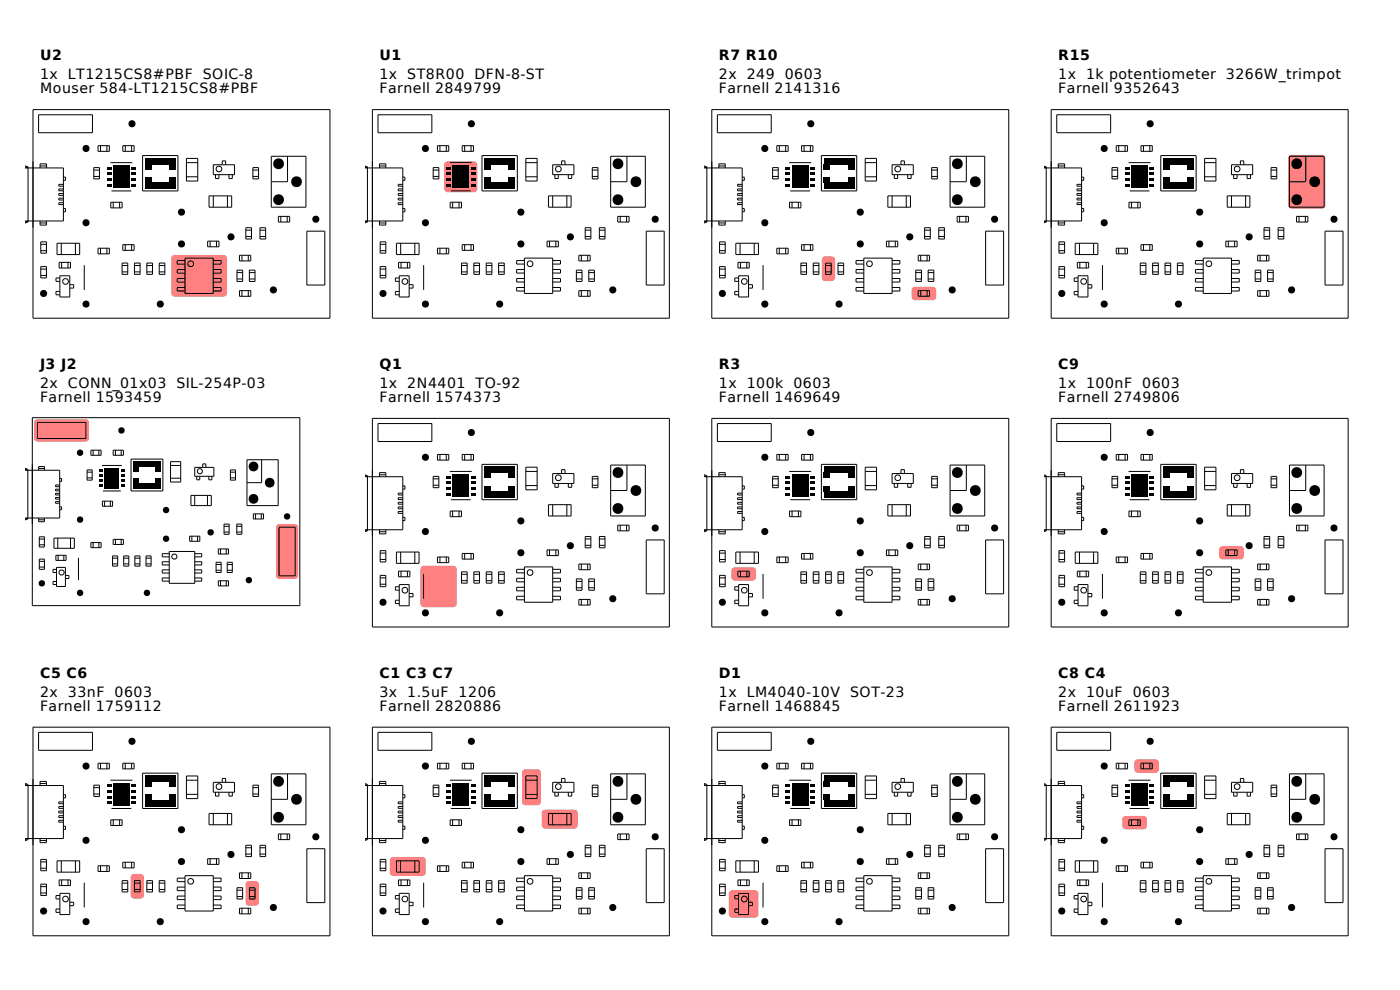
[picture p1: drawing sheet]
<svg xmlns="http://www.w3.org/2000/svg" width="297mm" height="210mm" viewBox="0 0 297 210" stroke-linecap="round" stroke-linejoin="round" font-family="sans-serif">
<defs><g id="words">
<g font-size="3">
<text x="8.5" y="12.8">U2</text>
<text x="8.5" y="16.8">1x</text>
<text x="14.4" y="16.8">LT1215CS8#PBF</text>
<text x="43" y="16.8">SOIC-8</text>
<text x="80.5" y="12.8">U1</text>
<text x="80.5" y="16.8">1x</text>
<text x="86.4" y="16.8">ST8R00</text>
<text x="100.6" y="16.8">DFN-8-ST</text>
<text x="152.5" y="12.8">R7 R10</text>
<text x="152.5" y="16.8">2x</text>
<text x="158.4" y="16.8">249</text>
<text x="166.5" y="16.8">0603</text>
<text x="224.5" y="12.8">R15</text>
<text x="224.5" y="16.8">1x</text>
<text x="230.4" y="16.8">1k potentiometer 3266W_trimpot</text>
<text x="8.5" y="19.8">Mouser 584-LT1215CS8#PBF</text>
<text x="80.5" y="19.8">Farnell 2849799</text>
<text x="152.5" y="19.8">Farnell 2141316</text>
<text x="224.5" y="19.8">Farnell 9352643</text>
<text x="8.5" y="78.3">J3 J2</text>
<text x="8.5" y="82.3">2x</text>
<text x="14.4" y="82.3">CONN_01x03</text>
<text x="37.4" y="82.3">SIL-254P-03</text>
<text x="80.5" y="78.3">Q1</text>
<text x="80.5" y="82.3">1x</text>
<text x="86.4" y="82.3">2N4401</text>
<text x="100.9" y="82.3">TO-92</text>
<text x="152.5" y="78.3">R3</text>
<text x="152.5" y="82.3">1x</text>
<text x="158.4" y="82.3">100k</text>
<text x="168.3" y="82.3">0603</text>
<text x="224.5" y="78.3">C9</text>
<text x="224.5" y="82.3">1x</text>
<text x="230.4" y="82.3">100nF</text>
<text x="242.3" y="82.3">0603</text>
<text x="8.5" y="85.3">Farnell 1593459</text>
<text x="80.5" y="85.3">Farnell 1574373</text>
<text x="152.5" y="85.3">Farnell 1469649</text>
<text x="224.5" y="85.3">Farnell 2749806</text>
<text x="8.5" y="143.8">C5 C6</text>
<text x="80.5" y="143.8">C1 C3 C7</text>
<text x="152.5" y="143.8">D1</text>
<text x="224.5" y="143.8">C8 C4</text>
<text x="8.5" y="147.8">2x</text>
<text x="14.4" y="147.8">33nF</text>
<text x="24.3" y="147.8">0603</text>
<text x="80.5" y="147.8">3x</text>
<text x="86.4" y="147.8">1.5uF</text>
<text x="97.3" y="147.8">1206</text>
<text x="152.5" y="147.8">1x</text>
<text x="158.4" y="147.8">LM4040-10V</text>
<text x="180.4" y="147.8">SOT-23</text>
<text x="224.5" y="147.8">2x</text>
<text x="230.4" y="147.8">10uF</text>
<text x="240.3" y="147.8">0603</text>
<text x="8.5" y="150.8">Farnell 1759112</text>
<text x="80.5" y="150.8">Farnell 2820886</text>
<text x="152.5" y="150.8">Farnell 1468845</text>
<text x="224.5" y="150.8">Farnell 2611923</text>
</g>
</g></defs>
<path d="M36.5 54.3l.6-.2h10.3a.75 .75 0 0 1 .8 .7v7.4a.75 .75 0 0 1-.8 .7h-10.3a.75 .75 0 0 1-.8-.7v-7.4z" fill="#ff8080"/>
<g fill="#000">
<path d="M22.7 35.4h.9v.6h-.9zM22.7 36.6h.9v.6h-.9zM22.7 37.8h.9v.6h-.9zM22.7 39h.9v.6h-.9zM24 35.1h3.5v4.8h-3.5zM27.9 39h.9v.6h-.9zM27.9 37.8h.9v.6h-.9zM27.9 36.6h.9v.6h-.9zM27.9 35.4h.9v.6h-.9zM30.8 33.5h6.4v1.3h-6.4zM30.8 38.7h6.4v1.3h-6.4zM30.8 34.8h1.3v1.1h-1.3z"/>
<path d="M30.8 37.6h1.3v1.1h-1.3zM36 34.8h1.2v1.1h-1.2zM36 37.6h1.2v1.1h-1.2z"/>
<circle cx="18.3" cy="31.5" r=".76"/>
<circle cx="28" cy="26.3" r=".76"/>
<circle cx="59.1" cy="34.7" r="1.15"/>
<circle cx="62.9" cy="38.5" r="1.15"/>
<circle cx="18.3" cy="47.2" r=".76"/>
<circle cx="38.5" cy="51.8" r=".76"/>
<circle cx="38.5" cy="45" r=".76"/>
<circle cx="49" cy="50.3" r=".76"/>
<circle cx="59.1" cy="42.4" r="1.15"/>
<circle cx="67" cy="46.5" r=".76"/>
<circle cx="9.2" cy="62.3" r=".76"/>
<circle cx="18.2" cy="64.5" r=".76"/>
<circle cx="34" cy="64.5" r=".76"/>
<circle cx="58" cy="61.5" r=".76"/>
</g>
<g fill="none" stroke="#000" stroke-width=".21">
<path d="M5.5 35.6h8v11.3h-8M5.5 35.5l.5 .1M5.5 35.2l.5 .2v11.7l-.5 .2M7 23.3h63v44.2h-63zM8.2 24.3h11.4v3.9h-11.4zM8.5 35.2h1.4M8.5 35.6v-.8h1.4v.8M13.5 39.1h-1v.4h1M13.5 37.6h.4v.7h-.4M19.9 35.6h1.2v2.4h-1.2zM19.9 37.4h1.2M19.9 36.1h1.2"/>
<path d="M20.8 30.9h2.4v1.2h-2.4zM21.3 30.9v1.2M22.7 30.9v1.2M23.4 34.5h4.7M26.1 30.9h2.4v1.2h-2.4zM26.6 30.9v1.2M27.9 30.9v1.2M30.3 33h7.5v7.5h-7.5zM39.6 34.5h2.4M39.6 33.6h2.4v4.8h-2.4zM39.6 37.5h2.4M45.3 35h4.5v2.1h-4.5z"/>
<path d="M45.7 37.1v.8h.7v-.8M47.1 35v-.9h.8v.9M48.6 37.1v.8h.7v-.8M53.7 35.6h1.2v2.4h-1.2zM53.7 37.4h1.2M53.7 36.1h1.2M57.6 33.2h7.3v10.8h-7.3zM61 33.2v5.4h-3.4M6 46.9l-.5 .1M8.5 47.3h1.4M8.5 46.9v.9h1.4v-.9M8.7 56.6h1.2v2.4h-1.2z"/>
<path d="M8.7 51.3h1.2v2.4h-1.2zM8.7 53.2h1.2M8.7 51.8h1.2M8.7 57.1h1.2M8.7 58.4h1.2M12.1 51.6h4.8v2.4h-4.8zM12.6 55.7h2.4v1.2h-2.4zM12.7 59h-.8v.7h.8M12.7 58.5h2.1v4.5h-2.1zM13 51.6v2.4M13.1 55.7v1.2M13.5 40.1h-1v.4h1"/>
<path d="M13.5 41.1h-1v.3h1M13.5 42h-1v.4h1M13.5 43h-1v.4h1M13.5 44.3h.4v.6h-.4M14.4 55.7v1.2M16 51.6v2.4M17.9 56.3v5.2M20.8 52.7h2.4v1.2h-2.4zM21.3 52.7v1.2M22.7 52.7v1.2M23.5 42.9h2.4v1.2h-2.4zM23.7 40.5h4.2"/>
<path d="M24 42.9v1.2M25.4 42.9v1.2M25.9 55.8h1.2v2.4h-1.2zM25.9 56.3h1.2M25.9 57.7h1.2M26.1 51.9h2.4v1.2h-2.4zM26.6 51.9v1.2M27.9 51.9v1.2M28.5 55.8h1.2v2.4h-1.2zM28.5 56.3h1.2M28.5 57.7h1.2M31.2 55.8h1.2v2.4h-1.2z"/>
<path d="M31.2 56.3h1.2M31.2 57.7h1.2M33.8 55.8h1.2v2.4h-1.2zM33.8 56.3h1.2M33.8 57.7h1.2M39.3 54.8h6v7.5h-6zM39.3 55.3h-1.7v.7h1.7M39.3 57.2h-1.7v.7h1.7M39.3 59.1h-1.7v.7h1.7M44.1 51.2h2.4v1.2h-2.4zM44.4 41.6h4.8v2.4h-4.8zM44.6 51.2v1.2"/>
<path d="M45.3 41.6v2.4M45.3 55.3h1.6v.7h-1.6M45.3 57.2h1.6v.7h-1.6M45.3 59.1h1.6v.7h-1.6M45.9 51.2v1.2M48.3 41.6v2.4M50.3 59.2h1.2M50.3 57.8h1.2M50.3 57.3h1.2v2.4h-1.2zM50.8 54.2h2.4v1.2h-2.4zM51.3 54.2v1.2M52.2 48.8h1.2"/>
<path d="M52.2 50.2h1.2M52.2 48.3h1.2v2.4h-1.2zM52.7 54.2v1.2M52.9 59.2h1.2M52.9 57.8h1.2M52.9 57.3h1.2v2.4h-1.2zM55.2 48.8h1.2M55.2 50.2h1.2M55.2 48.3h1.2v2.4h-1.2zM59.1 45.9h2.4v1.2h-2.4zM59.6 45.9v1.2M60.9 45.9v1.2"/>
<path d="M65.1 49h3.8v11.5h-3.8zM12.7 61.8h-.8v.7h.8M14.8 60.4h.8v.7h-.8M39.3 61h-1.7v.7h1.7M45.3 61h1.6v.7h-1.6M50.8 61.7h2.4v1.2h-2.4zM51.3 61.7v1.2M52.7 61.7v1.2"/>
<circle cx="46.5" cy="35.9" r=".6"/>
<circle cx="13.9" cy="59.7" r=".6"/>
<circle cx="40.5" cy="56" r=".6"/>
</g>
<g fill="#ff8080">
<path d="M7.5 89.1l.4-.1h10.3a.67 .67 0 0 1 .7 .6v3.4a.67 .67 0 0 1-.7 .7h-10.3a.67 .67 0 0 1-.6-.7v-3.4z"/>
<path d="M58.7 111.4l.5-.2h3.4a.68 .68 0 0 1 .7 .7v10.2a.68 .68 0 0 1-.7 .7h-3.4a.68 .68 0 0 1-.7-.7v-10.2z"/>
</g>
<g fill="#000">
<path d="M21 99.6h.8v.5h-.8zM22.2 99.3h3.1v4.3h-3.1zM25.7 99.6h.8v.5h-.8zM28.3 97.9h5.8v1.1h-5.8zM28.3 99h1.1v1h-1.1zM32.9 99h1.2v1h-1.2zM21 100.7h.8v.5h-.8zM21 101.7h.8v.5h-.8zM21 102.8h.8v.5h-.8zM25.7 102.8h.8v.5h-.8zM25.7 101.7h.8v.5h-.8zM25.7 100.7h.8v.5h-.8z"/>
<path d="M28.3 102.5h5.8v1.2h-5.8zM28.3 101.5h1.1v1h-1.1zM32.9 101.5h1.2v1h-1.2z"/>
<circle cx="17" cy="96" r=".68"/>
<circle cx="25.8" cy="91.3" r=".68"/>
<circle cx="53.8" cy="99" r="1.04"/>
<circle cx="17" cy="110.2" r=".68"/>
<circle cx="35.2" cy="108.2" r=".68"/>
<circle cx="35.2" cy="114.3" r=".68"/>
<circle cx="44.7" cy="112.9" r=".68"/>
<circle cx="53.8" cy="105.8" r="1.04"/>
<circle cx="57.2" cy="102.4" r="1.04"/>
<circle cx="60.9" cy="109.6" r=".68"/>
<circle cx="8.9" cy="123.8" r=".68"/>
<circle cx="17" cy="125.8" r=".68"/>
<circle cx="31.2" cy="125.8" r=".68"/>
<circle cx="52.8" cy="123.1" r=".68"/>
</g>
<g fill="none" stroke="#000" stroke-width=".21">
<path d="M5.5 99.8h7.2v10.1h-7.2M5.5 99.6l.4 .2M5.5 99.4l.4 .2v10.5l-.4 .2M6.9 88.6h56.7v39.9h-56.7zM7.9 89.6h10.3v3.4h-10.3zM8.2 99.4h1.2M8.2 99.8v-.8h1.2v.8M18.5 99.7h1.1v2.2h-1.1zM19.3 95.5h2.1v1.1h-2.1zM19.8 95.5v1.1M21 95.5v1.1M21.7 98.7h4.1"/>
<path d="M24 95.5h2.2v1.1h-2.2zM24.5 95.5v1.1M25.7 95.5v1.1M27.8 97.4h6.8v6.8h-6.8zM36.2 98.7h2.1M36.2 97.9h2.1v4.4h-2.1zM41.3 99.2h4.1v1.8h-4.1zM43 99.2v-.8h.7v.8M48.9 99.7h1.1v2.2h-1.1zM52.4 97.5h6.6v9.8h-6.6zM55.5 97.5v4.9h-3.1M5.9 109.9l-.4 .1"/>
<path d="M8.2 110.3h1.2M8.2 109.9v.8h1.2v-.8M8.3 118.6h1.1v2.2h-1.1zM8.3 113.9h1.1v2.1h-1.1zM8.3 115.6h1.1M8.3 114.4h1.1M8.3 119.1h1.1M11.4 114.2h4.4v2.1h-4.4zM11.9 117.8h2.1v1.1h-2.1zM12.3 114.2v2.1M12.3 117.8v1.1M12.7 102.9h-.9v.3h.9"/>
<path d="M12.7 103.8h-.9v.3h.9M12.7 104.7h-.9v.3h.9M12.7 105.5h-.9v.4h.9M12.7 106.4h-.9v.4h.9M12.7 101.5h.4v.6h-.4M12.7 107.5h.4v.6h-.4M13.5 117.8v1.1M15 114.2v2.1M16.7 118.3v4.8M18.5 101.4h1.1M18.5 100.2h1.1M19.3 115.1h2.1v1.1h-2.1z"/>
<path d="M19.8 115.1v1.1M21 115.1v1.1M21.7 106.3h2.2v1.1h-2.2zM21.9 104.2h3.7M22.2 106.3v1.1M23.4 106.3v1.1M23.9 117.9h1.1v2.2h-1.1zM23.9 118.4h1.1M23.9 119.6h1.1M24 114.4h2.2v1.1h-2.2zM24.5 114.4v1.1M25.7 114.4v1.1"/>
<path d="M26.2 117.9h1.1v2.2h-1.1zM26.2 118.4h1.1M26.2 119.6h1.1M28.6 117.9h1.1v2.2h-1.1zM28.6 118.4h1.1M28.6 119.6h1.1M31 117.9h1.1v2.2h-1.1zM31 118.4h1.1M31 119.6h1.1M35.9 117h5.4v6.8h-5.4zM35.9 117.5h-1.5v.6h1.5M35.9 119.2h-1.5v.7h1.5"/>
<path d="M36.2 101.5h2.1M40.2 113.8h2.2v1h-2.2zM40.5 105.1h4.3v2.2h-4.3zM40.7 113.8v1M41.3 105.1v2.2M41.3 117.5h1.5v.6h-1.5M41.3 119.2h1.5v.7h-1.5M41.7 101v.8h.7v-.8M41.9 113.8v1M44 105.1v2.2M44.3 101v.8h.7v-.8M45.8 119.3h1.1v2.2h-1.1z"/>
<path d="M45.8 119.8h1.1M46.3 116.5h2.2v1h-2.2zM46.8 116.5v1M47.5 111.7h1.1M47.5 112.9h1.1M47.5 111.2h1.1v2.1h-1.1zM48 116.5v1M48.2 119.3h1.1v2.2h-1.1zM48.2 119.8h1.1M48.9 101.4h1.1M48.9 100.2h1.1M50.2 111.7h1.1"/>
<path d="M50.2 112.9h1.1M50.2 111.2h1.1v2.1h-1.1zM53.8 109h2.1v1.1h-2.1zM54.2 109v1.1M55.4 109v1.1M59.2 111.8h3.4v10.3h-3.4zM8.3 120.3h1.1M12 120.8h-.8v.6h.8M12 123.4h-.8v.6h.8M12 120.4h1.9v4h-1.9zM13.9 122.1h.7v.6h-.7M35.9 120.9h-1.5v.7h1.5"/>
<path d="M35.9 122.6h-1.5v.7h1.5M41.3 120.9h1.5v.7h-1.5M41.3 122.6h1.5v.7h-1.5M45.8 121h1.1M46.3 123.2h2.2v1.1h-2.2zM46.8 123.2v1.1M48 123.2v1.1M48.2 121h1.1"/>
<circle cx="42.4" cy="100" r=".55"/>
<circle cx="37" cy="118.1" r=".55"/>
<circle cx="13.1" cy="121.5" r=".54"/>
</g>
<g fill="#ff8080">
<path d="M27.9 185.6a2.63 2.63 0 0 1 2.2-.1l.4 .4 .1 .2v3.8a.75 .75 0 0 1-.8 .7h-1.3a.75 .75 0 0 1-.8-.7v-3.8z"/>
<path d="M52.3 187.1a2.62 2.62 0 0 1 2.2-.1l.4 .4v.2v3.8a.75 .75 0 0 1-.7 .7h-1.4a.75 .75 0 0 1-.7-.7v-3.8z"/>
</g>
<g fill="#000">
<path d="M22.7 166.4h.9v.6h-.9zM22.7 167.6h.9v.6h-.9zM22.7 168.8h.9v.6h-.9zM22.7 170h.9v.6h-.9zM24 166.1h3.5v4.9h-3.5zM27.9 170h.9v.6h-.9zM27.9 168.8h.9v.6h-.9zM27.9 167.6h.9v.6h-.9zM27.9 166.4h.9v.6h-.9zM30.8 164.5h6.4v1.3h-6.4zM30.8 169.7h6.4v1.3h-6.4zM30.8 165.8h1.3v1.1h-1.3z"/>
<path d="M30.8 168.6h1.3v1.1h-1.3zM36 165.8h1.2v1.1h-1.2zM36 168.6h1.2v1.1h-1.2z"/>
<circle cx="28" cy="157.3" r=".76"/>
<circle cx="18.3" cy="162.5" r=".76"/>
<circle cx="18.3" cy="178.3" r=".76"/>
<circle cx="38.5" cy="176" r=".76"/>
<circle cx="59.1" cy="165.8" r="1.15"/>
<circle cx="59.1" cy="173.4" r="1.15"/>
<circle cx="62.9" cy="169.6" r="1.15"/>
<circle cx="67" cy="177.5" r=".76"/>
<circle cx="9.2" cy="193.3" r=".76"/>
<circle cx="18.2" cy="195.5" r=".76"/>
<circle cx="34" cy="195.5" r=".76"/>
<circle cx="38.5" cy="182.8" r=".76"/>
<circle cx="49" cy="181.3" r=".76"/>
<circle cx="58" cy="192.5" r=".76"/>
</g>
<g fill="none" stroke="#000" stroke-width=".21">
<path d="M7 154.3h63v44.2h-63zM8.2 155.4h11.4v3.8h-11.4zM5.5 166.6h8v11.3h-8M5.5 166.5l.5 .1M5.5 166.3l.5 .1v11.7l-.5 .2M6 177.9l-.5 .2M8.5 166.2h1.4M8.5 178.3h1.4M8.5 166.6v-.8h1.4v.8M8.5 177.9v.9h1.4v-.9M13.5 170.1h-1v.4h1M13.5 171.1h-1v.4h1"/>
<path d="M13.5 172.1h-1v.4h1M13.5 173.1h-1v.3h1M13.5 174h-1v.4h1M13.5 168.6h.4v.7h-.4M13.5 175.3h.4v.6h-.4M19.9 166.6h1.2v2.4h-1.2zM19.9 168.4h1.2M19.9 167.1h1.2M20.8 161.9h2.4v1.2h-2.4zM21.3 161.9v1.2M22.7 161.9v1.2M23.4 165.5h4.7"/>
<path d="M23.5 173.9h2.4v1.2h-2.4zM23.7 171.5h4.2M24 173.9v1.2M25.4 173.9v1.2M26.1 161.9h2.4v1.2h-2.4zM26.6 161.9v1.2M27.9 161.9v1.2M30.3 164h7.5v7.5h-7.5zM39.6 165.5h2.4M39.6 164.6h2.4v4.8h-2.4zM39.6 168.5h2.4M44.4 172.6h4.8v2.4h-4.8z"/>
<path d="M45.3 166h4.5v2.1h-4.5zM45.3 172.6v2.4M45.7 168.1v.8h.7v-.8M47.1 166v-.9h.8v.9M48.3 172.6v2.4M48.6 168.1v.8h.7v-.8M52.2 179.8h1.2M52.2 179.3h1.2v2.4h-1.2zM53.7 166.6h1.2v2.4h-1.2zM53.7 168.4h1.2M53.7 167.1h1.2M55.2 179.8h1.2"/>
<path d="M55.2 179.3h1.2v2.4h-1.2zM57.6 164.2h7.3v10.8h-7.3zM59.1 176.9h2.4v1.2h-2.4zM59.6 176.9v1.2M60.9 176.9v1.2M61 164.2v5.4h-3.4M8.7 187.6h1.2v2.4h-1.2zM8.7 182.3h1.2v2.4h-1.2zM8.7 184.2h1.2M8.7 182.8h1.2M8.7 188.1h1.2M8.7 189.4h1.2"/>
<path d="M12.1 182.6h4.8v2.4h-4.8zM12.6 186.7h2.4v1.2h-2.4zM12.7 190h-.8v.7h.8M12.7 192.8h-.8v.8h.8M12.7 189.5h2.1v4.5h-2.1zM13 182.6v2.4M13.1 186.7v1.2M14.4 186.7v1.2M14.8 191.4h.8v.7h-.8M16 182.6v2.4M17.9 187.3v5.2M20.8 183.7h2.4v1.2h-2.4z"/>
<path d="M21.3 183.7v1.2M22.7 183.7v1.2M25.9 186.8h1.2v2.4h-1.2zM25.9 187.3h1.2M25.9 188.7h1.2M26.1 182.9h2.4v1.2h-2.4zM26.6 182.9v1.2M27.9 182.9v1.2M28.5 186.8h1.2v2.4h-1.2zM28.5 187.3h1.2M28.5 188.7h1.2M31.2 186.8h1.2v2.4h-1.2z"/>
<path d="M31.2 187.3h1.2M31.2 188.7h1.2M33.8 186.8h1.2v2.4h-1.2zM33.8 187.3h1.2M33.8 188.7h1.2M39.3 185.8h6v7.5h-6zM39.3 186.3h-1.7v.7h1.7M39.3 188.2h-1.7v.7h1.7M39.3 190.1h-1.7v.8h1.7M39.3 192h-1.7v.8h1.7M44.1 182.2h2.4v1.2h-2.4zM44.6 182.2v1.2"/>
<path d="M45.3 186.3h1.6v.7h-1.6M45.3 188.2h1.6v.7h-1.6M45.3 190.1h1.6v.8h-1.6M45.3 192h1.6v.8h-1.6M45.9 182.2v1.2M50.3 190.2h1.2M50.3 188.8h1.2M50.3 188.3h1.2v2.4h-1.2zM50.8 185.2h2.4v1.2h-2.4zM50.8 192.7h2.4v1.2h-2.4zM51.3 185.2v1.2M51.3 192.7v1.2"/>
<path d="M52.2 181.2h1.2M52.7 185.2v1.2M52.7 192.7v1.2M52.9 190.2h1.2M52.9 188.8h1.2M52.9 188.3h1.2v2.4h-1.2zM55.2 181.2h1.2M65.1 180.1h3.8v11.4h-3.8z"/>
<circle cx="46.5" cy="166.9" r=".6"/>
<circle cx="13.9" cy="190.7" r=".6"/>
<circle cx="40.5" cy="187" r=".6"/>
</g>
<path d="M94.5 34.4l.5-.2h5.5a.75 .75 0 0 1 .8 .8v5.1a.75 .75 0 0 1-.8 .7h-5.5a.75 .75 0 0 1-.8-.7v-5.1z" fill="#ff8080"/>
<g fill="#000">
<path d="M94.7 35.4h.9v.6h-.9zM94.7 36.6h.9v.6h-.9zM94.7 37.8h.9v.6h-.9zM94.7 39h.9v.6h-.9zM96 35.1h3.5v4.8h-3.5zM99.9 39h.9v.6h-.9zM99.9 37.8h.9v.6h-.9zM99.9 36.6h.9v.6h-.9zM99.9 35.4h.9v.6h-.9zM102.8 33.5h6.4v1.3h-6.4zM102.8 38.7h6.4v1.3h-6.4zM102.8 34.8h1.3v1.1h-1.3z"/>
<path d="M102.8 37.6h1.3v1.1h-1.3zM108 34.8h1.2v1.1h-1.2zM108 37.6h1.2v1.1h-1.2z"/>
<circle cx="90.3" cy="31.5" r=".76"/>
<circle cx="100" cy="26.3" r=".76"/>
<circle cx="131.1" cy="34.7" r="1.15"/>
<circle cx="134.9" cy="38.5" r="1.15"/>
<circle cx="90.3" cy="47.2" r=".76"/>
<circle cx="110.5" cy="45" r=".76"/>
<circle cx="110.5" cy="51.8" r=".76"/>
<circle cx="121" cy="50.3" r=".76"/>
<circle cx="131.1" cy="42.4" r="1.15"/>
<circle cx="139" cy="46.5" r=".76"/>
<circle cx="81.3" cy="62.3" r=".76"/>
<circle cx="90.3" cy="64.5" r=".76"/>
<circle cx="106" cy="64.5" r=".76"/>
<circle cx="130" cy="61.5" r=".76"/>
</g>
<g fill="none" stroke="#000" stroke-width=".21">
<path d="M77.5 35.6h8v11.3h-8M77.5 35.5l.5 .1M77.5 35.2l.5 .2v11.7l-.5 .2M79 23.3h63v44.2h-63zM80.2 24.3h11.4v3.9h-11.4zM80.5 35.2h1.4M80.5 35.6v-.8h1.4v.8M85.5 39.1h-1v.4h1M85.5 37.6h.4v.7h-.4M91.9 35.6h1.2v2.4h-1.2zM91.9 37.4h1.2M91.9 36.1h1.2"/>
<path d="M92.8 30.9h2.4v1.2h-2.4zM93.3 30.9v1.2M94.7 30.9v1.2M95.4 34.5h4.7M98.1 30.9h2.4v1.2h-2.4zM98.6 30.9v1.2M99.9 30.9v1.2M102.3 33h7.5v7.5h-7.5zM111.6 34.5h2.4M111.6 33.6h2.4v4.8h-2.4zM111.6 37.5h2.4M117.3 35h4.5v2.1h-4.5z"/>
<path d="M117.7 37.1v.8h.7v-.8M119.2 35v-.9h.7v.9M120.6 37.1v.8h.7v-.8M125.7 35.6h1.2v2.4h-1.2zM125.7 37.4h1.2M125.7 36.1h1.2M129.6 33.2h7.3v10.8h-7.3zM133 33.2v5.4h-3.4M78 46.9l-.5 .1M80.5 47.3h1.4M80.5 46.9v.9h1.4v-.9M80.7 56.6h1.2v2.4h-1.2z"/>
<path d="M80.7 51.3h1.2v2.4h-1.2zM80.7 53.2h1.2M80.7 51.8h1.2M80.7 57.1h1.2M80.7 58.4h1.2M84.1 51.6h4.8v2.4h-4.8zM84.6 55.7h2.4v1.2h-2.4zM84.7 59h-.8v.7h.8M84.7 58.5h2.1v4.5h-2.1zM85 51.6v2.4M85.1 55.7v1.2M85.5 40.1h-1v.4h1"/>
<path d="M85.5 41.1h-1v.3h1M85.5 42h-1v.4h1M85.5 43h-1v.4h1M85.5 44.3h.4v.6h-.4M86.4 55.7v1.2M88 51.6v2.4M89.9 56.3v5.2M92.8 52.7h2.4v1.2h-2.4zM93.3 52.7v1.2M94.7 52.7v1.2M95.5 42.9h2.4v1.2h-2.4zM95.7 40.5h4.2"/>
<path d="M96 42.9v1.2M97.4 42.9v1.2M97.9 55.8h1.2v2.4h-1.2zM97.9 56.3h1.2M97.9 57.7h1.2M98.1 51.9h2.4v1.2h-2.4zM98.6 51.9v1.2M99.9 51.9v1.2M100.5 55.8h1.2v2.4h-1.2zM100.5 56.3h1.2M100.5 57.7h1.2M103.2 55.8h1.2v2.4h-1.2z"/>
<path d="M103.2 56.3h1.2M103.2 57.7h1.2M105.8 55.8h1.2v2.4h-1.2zM105.8 56.3h1.2M105.8 57.7h1.2M111.3 54.8h6v7.5h-6zM111.3 55.3h-1.7v.7h1.7M111.3 57.2h-1.7v.7h1.7M111.3 59.1h-1.7v.7h1.7M116.1 51.2h2.4v1.2h-2.4zM116.4 41.6h4.8v2.4h-4.8zM116.6 51.2v1.2"/>
<path d="M117.3 41.6v2.4M117.3 55.3h1.6v.7h-1.6M117.3 57.2h1.6v.7h-1.6M117.3 59.1h1.6v.7h-1.6M117.9 51.2v1.2M120.3 41.6v2.4M122.3 59.2h1.2M122.3 57.8h1.2M122.3 57.3h1.2v2.4h-1.2zM122.8 54.2h2.4v1.2h-2.4zM123.3 54.2v1.2M124.2 48.8h1.2"/>
<path d="M124.2 50.2h1.2M124.2 48.3h1.2v2.4h-1.2zM124.7 54.2v1.2M124.9 59.2h1.2M124.9 57.8h1.2M124.9 57.3h1.2v2.4h-1.2zM127.2 48.8h1.2M127.2 50.2h1.2M127.2 48.3h1.2v2.4h-1.2zM131.1 45.9h2.4v1.2h-2.4zM131.6 45.9v1.2M132.9 45.9v1.2"/>
<path d="M137.1 49h3.8v11.5h-3.8zM84.7 61.8h-.8v.7h.8M86.8 60.4h.8v.7h-.8M111.3 61h-1.7v.7h1.7M117.3 61h1.6v.7h-1.6M122.8 61.7h2.4v1.2h-2.4zM123.3 61.7v1.2M124.7 61.7v1.2"/>
<circle cx="118.5" cy="35.9" r=".6"/>
<circle cx="85.9" cy="59.7" r=".6"/>
<circle cx="112.5" cy="56" r=".6"/>
</g>
<path d="M89.4 120.2l.5-.2h6.3a.75 .75 0 0 1 .7 .8v7.3a.75 .75 0 0 1-.7 .7h-6.3a.75 .75 0 0 1-.7-.7v-7.3z" fill="#ff8080"/>
<g fill="#000">
<path d="M102.8 99h6.4v1.3h-6.4zM94.7 100.9h.9v.6h-.9zM94.7 102.1h.9v.6h-.9zM94.7 103.3h.9v.6h-.9zM94.7 104.5h.9v.6h-.9zM96 100.6h3.5v4.8h-3.5zM99.9 104.5h.9v.6h-.9zM99.9 103.3h.9v.6h-.9zM99.9 102.1h.9v.6h-.9zM99.9 100.9h.9v.6h-.9zM102.8 104.2h6.4v1.3h-6.4zM102.8 100.3h1.3v1.1h-1.3z"/>
<path d="M102.8 103.1h1.3v1.1h-1.3zM108 100.3h1.2v1.1h-1.2zM108 103.1h1.2v1.1h-1.2z"/>
<circle cx="90.3" cy="97" r=".76"/>
<circle cx="100" cy="91.8" r=".76"/>
<circle cx="90.3" cy="112.8" r=".76"/>
<circle cx="110.5" cy="117.3" r=".76"/>
<circle cx="110.5" cy="110.5" r=".76"/>
<circle cx="121" cy="115.8" r=".76"/>
<circle cx="131.1" cy="107.9" r="1.15"/>
<circle cx="131.1" cy="100.2" r="1.15"/>
<circle cx="134.9" cy="104.1" r="1.15"/>
<circle cx="139" cy="112" r=".76"/>
<circle cx="81.3" cy="127.8" r=".76"/>
<circle cx="90.3" cy="130" r=".76"/>
<circle cx="106" cy="130" r=".76"/>
<circle cx="130" cy="127" r=".76"/>
</g>
<g fill="none" stroke="#000" stroke-width=".21">
<path d="M79 88.8h63v44.2h-63zM80.2 89.9h11.4v3.8h-11.4zM92.8 96.4h2.4v1.2h-2.4zM93.3 96.4v1.2M94.7 96.4v1.2M98.1 96.4h2.4v1.2h-2.4zM98.6 96.4v1.2M99.9 96.4v1.2M102.3 98.5h7.5v7.5h-7.5zM111.6 99.1h2.4v4.8h-2.4zM129.6 98.7h7.3v10.8h-7.3zM133 98.7v5.4h-3.4"/>
<path d="M77.5 101.1h8v11.3h-8M77.5 101l.5 .1M77.5 100.7l.5 .2v11.7l-.5 .2M78 112.4l-.5 .2M80.5 100.7h1.4M80.5 112.8h1.4M80.5 101.1v-.8h1.4v.8M80.5 112.4v.9h1.4v-.9M80.7 116.8h1.2v2.4h-1.2zM80.7 118.7h1.2M80.7 117.3h1.2M84.1 117.1h4.8v2.4h-4.8z"/>
<path d="M85 117.1v2.4M85.5 104.6h-1v.4h1M85.5 105.6h-1v.4h1M85.5 106.6h-1v.4h1M85.5 107.5h-1v.4h1M85.5 108.5h-1v.4h1M85.5 103.1h.4v.7h-.4M85.5 109.8h.4v.6h-.4M88 117.1v2.4M91.9 101.1h1.2v2.4h-1.2zM91.9 102.9h1.2M91.9 101.6h1.2"/>
<path d="M92.8 118.2h2.4v1.2h-2.4zM93.3 118.2v1.2M94.7 118.2v1.2M95.4 100h4.7M95.5 108.4h2.4v1.2h-2.4zM95.7 106h4.2M96 108.4v1.2M97.4 108.4v1.2M98.1 117.4h2.4v1.2h-2.4zM98.6 117.4v1.2M99.9 117.4v1.2M111.6 100h2.4"/>
<path d="M111.6 103h2.4M116.1 116.7h2.4v1.2h-2.4zM116.4 107.1h4.8v2.4h-4.8zM116.6 116.7v1.2M117.3 100.5h4.5v2.1h-4.5zM117.3 107.1v2.4M117.7 102.6v.8h.7v-.8M117.9 116.7v1.2M119.2 100.5v-.9h.7v.9M120.3 107.1v2.4M120.6 102.6v.8h.7v-.8M122.8 119.7h2.4v1.2h-2.4z"/>
<path d="M123.3 119.7v1.2M124.2 114.3h1.2M124.2 115.7h1.2M124.2 113.8h1.2v2.4h-1.2zM124.7 119.7v1.2M125.7 101.1h1.2v2.4h-1.2zM125.7 102.9h1.2M125.7 101.6h1.2M127.2 114.3h1.2M127.2 115.7h1.2M127.2 113.8h1.2v2.4h-1.2zM131.1 111.4h2.4v1.2h-2.4z"/>
<path d="M131.6 111.4v1.2M132.9 111.4v1.2M137.1 114.5h3.8v11.5h-3.8zM80.7 122.1h1.2v2.4h-1.2zM80.7 122.6h1.2M80.7 123.9h1.2M84.6 121.2h2.4v1.2h-2.4zM84.7 124.5h-.8v.7h.8M84.7 127.3h-.8v.8h.8M84.7 124h2.1v4.5h-2.1zM85.1 121.2v1.2M86.4 121.2v1.2"/>
<path d="M86.8 125.9h.8v.7h-.8M89.9 121.8v5.2M97.9 121.3h1.2v2.4h-1.2zM97.9 121.8h1.2M97.9 123.2h1.2M100.5 121.3h1.2v2.4h-1.2zM100.5 121.8h1.2M100.5 123.2h1.2M103.2 121.3h1.2v2.4h-1.2zM103.2 121.8h1.2M103.2 123.2h1.2M105.8 121.3h1.2v2.4h-1.2z"/>
<path d="M105.8 121.8h1.2M105.8 123.2h1.2M111.3 120.3h6v7.5h-6zM111.3 120.8h-1.7v.7h1.7M111.3 122.7h-1.7v.7h1.7M111.3 124.6h-1.7v.7h1.7M111.3 126.5h-1.7v.7h1.7M117.3 120.8h1.6v.7h-1.6M117.3 122.7h1.6v.7h-1.6M117.3 124.6h1.6v.7h-1.6M117.3 126.5h1.6v.7h-1.6M122.3 124.7h1.2"/>
<path d="M122.3 123.3h1.2M122.3 122.8h1.2v2.4h-1.2zM122.8 127.2h2.4v1.2h-2.4zM123.3 127.2v1.2M124.7 127.2v1.2M124.9 124.7h1.2M124.9 123.3h1.2M124.9 122.8h1.2v2.4h-1.2z"/>
<circle cx="118.5" cy="101.4" r=".6"/>
<circle cx="85.9" cy="125.2" r=".6"/>
<circle cx="112.5" cy="121.5" r=".6"/>
</g>
<g fill="#ff8080">
<path d="M82.9 182l.5-.2h6.2a.75 .75 0 0 1 .7 .7v2.6a.75 .75 0 0 1-.7 .7h-6.2a.75 .75 0 0 1-.7-.7v-2.6z"/>
<path d="M111 163.4l.5-.2h2.5a.75 .75 0 0 1 .8 .7v6.2a.75 .75 0 0 1-.8 .7h-2.5a.75 .75 0 0 1-.8-.7v-6.2z"/>
<path d="M115.2 172l.5-.3h6.1a.75 .75 0 0 1 .8 .8v2.5a.75 .75 0 0 1-.8 .8h-6.1a.75 .75 0 0 1-.8-.8v-2.5z"/>
</g>
<g fill="#000">
<path d="M94.7 166.4h.9v.6h-.9zM94.7 167.6h.9v.6h-.9zM94.7 168.8h.9v.6h-.9zM94.7 170h.9v.6h-.9zM96 166.1h3.5v4.9h-3.5zM99.9 170h.9v.6h-.9zM99.9 168.8h.9v.6h-.9zM99.9 167.6h.9v.6h-.9zM99.9 166.4h.9v.6h-.9zM102.8 164.5h6.4v1.3h-6.4zM102.8 169.7h6.4v1.3h-6.4zM102.8 165.8h1.3v1.1h-1.3z"/>
<path d="M102.8 168.6h1.3v1.1h-1.3zM108 165.8h1.2v1.1h-1.2zM108 168.6h1.2v1.1h-1.2z"/>
<circle cx="100" cy="157.3" r=".76"/>
<circle cx="90.3" cy="162.5" r=".76"/>
<circle cx="90.3" cy="178.3" r=".76"/>
<circle cx="110.5" cy="176" r=".76"/>
<circle cx="131.1" cy="165.8" r="1.15"/>
<circle cx="131.1" cy="173.4" r="1.15"/>
<circle cx="134.9" cy="169.6" r="1.15"/>
<circle cx="139" cy="177.5" r=".76"/>
<circle cx="81.3" cy="193.3" r=".76"/>
<circle cx="90.3" cy="195.5" r=".76"/>
<circle cx="106" cy="195.5" r=".76"/>
<circle cx="110.5" cy="182.8" r=".76"/>
<circle cx="121" cy="181.3" r=".76"/>
<circle cx="130" cy="192.5" r=".76"/>
</g>
<g fill="none" stroke="#000" stroke-width=".21">
<path d="M79 154.3h63v44.2h-63zM80.2 155.4h11.4v3.8h-11.4zM77.5 166.6h8v11.3h-8M77.5 166.5l.5 .1M77.5 166.3l.5 .1v11.7l-.5 .2M78 177.9l-.5 .2M80.5 166.2h1.4M80.5 178.3h1.4M80.5 166.6v-.8h1.4v.8M80.5 177.9v.9h1.4v-.9M85.5 170.1h-1v.4h1M85.5 171.1h-1v.4h1"/>
<path d="M85.5 172.1h-1v.4h1M85.5 173.1h-1v.3h1M85.5 174h-1v.4h1M85.5 168.6h.4v.7h-.4M85.5 175.3h.4v.6h-.4M91.9 166.6h1.2v2.4h-1.2zM91.9 168.4h1.2M91.9 167.1h1.2M92.8 161.9h2.4v1.2h-2.4zM93.3 161.9v1.2M94.7 161.9v1.2M95.4 165.5h4.7"/>
<path d="M95.5 173.9h2.4v1.2h-2.4zM95.7 171.5h4.2M96 173.9v1.2M97.4 173.9v1.2M98.1 161.9h2.4v1.2h-2.4zM98.6 161.9v1.2M99.9 161.9v1.2M102.3 164h7.5v7.5h-7.5zM111.6 165.5h2.4M111.6 164.6h2.4v4.8h-2.4zM111.6 168.5h2.4M116.4 172.6h4.8v2.4h-4.8z"/>
<path d="M117.3 166h4.5v2.1h-4.5zM117.3 172.6v2.4M117.7 168.1v.8h.7v-.8M119.2 166v-.9h.7v.9M120.3 172.6v2.4M120.6 168.1v.8h.7v-.8M124.2 179.8h1.2M124.2 179.3h1.2v2.4h-1.2zM125.7 166.6h1.2v2.4h-1.2zM125.7 168.4h1.2M125.7 167.1h1.2M127.2 179.8h1.2"/>
<path d="M127.2 179.3h1.2v2.4h-1.2zM129.6 164.2h7.3v10.8h-7.3zM131.1 176.9h2.4v1.2h-2.4zM131.6 176.9v1.2M132.9 176.9v1.2M133 164.2v5.4h-3.4M80.7 187.6h1.2v2.4h-1.2zM80.7 182.3h1.2v2.4h-1.2zM80.7 184.2h1.2M80.7 182.8h1.2M80.7 188.1h1.2M80.7 189.4h1.2"/>
<path d="M84.1 182.6h4.8v2.4h-4.8zM84.6 186.7h2.4v1.2h-2.4zM84.7 190h-.8v.7h.8M84.7 192.8h-.8v.8h.8M84.7 189.5h2.1v4.5h-2.1zM85 182.6v2.4M85.1 186.7v1.2M86.4 186.7v1.2M86.8 191.4h.8v.7h-.8M88 182.6v2.4M89.9 187.3v5.2M92.8 183.7h2.4v1.2h-2.4z"/>
<path d="M93.3 183.7v1.2M94.7 183.7v1.2M97.9 186.8h1.2v2.4h-1.2zM97.9 187.3h1.2M97.9 188.7h1.2M98.1 182.9h2.4v1.2h-2.4zM98.6 182.9v1.2M99.9 182.9v1.2M100.5 186.8h1.2v2.4h-1.2zM100.5 187.3h1.2M100.5 188.7h1.2M103.2 186.8h1.2v2.4h-1.2z"/>
<path d="M103.2 187.3h1.2M103.2 188.7h1.2M105.8 186.8h1.2v2.4h-1.2zM105.8 187.3h1.2M105.8 188.7h1.2M111.3 185.8h6v7.5h-6zM111.3 186.3h-1.7v.7h1.7M111.3 188.2h-1.7v.7h1.7M111.3 190.1h-1.7v.8h1.7M111.3 192h-1.7v.8h1.7M116.1 182.2h2.4v1.2h-2.4zM116.6 182.2v1.2"/>
<path d="M117.3 186.3h1.6v.7h-1.6M117.3 188.2h1.6v.7h-1.6M117.3 190.1h1.6v.8h-1.6M117.3 192h1.6v.8h-1.6M117.9 182.2v1.2M122.3 190.2h1.2M122.3 188.8h1.2M122.3 188.3h1.2v2.4h-1.2zM122.8 185.2h2.4v1.2h-2.4zM122.8 192.7h2.4v1.2h-2.4zM123.3 185.2v1.2M123.3 192.7v1.2"/>
<path d="M124.2 181.2h1.2M124.7 185.2v1.2M124.7 192.7v1.2M124.9 190.2h1.2M124.9 188.8h1.2M124.9 188.3h1.2v2.4h-1.2zM127.2 181.2h1.2M137.1 180.1h3.8v11.4h-3.8z"/>
<circle cx="118.5" cy="166.9" r=".6"/>
<circle cx="85.9" cy="190.7" r=".6"/>
<circle cx="112.5" cy="187" r=".6"/>
</g>
<g fill="#ff8080">
<path d="M174.6 54.6a2.62 2.62 0 0 1 2.1-.2l.4 .4 .1 .3v3.8a.75 .75 0 0 1-.8 .7h-1.3a.75 .75 0 0 1-.8-.7v-3.8z"/>
<path d="M193.6 61.1l.5-.3h3.8a.75 .75 0 0 1 .7 .8v1.3a.75 .75 0 0 1-.7 .8h-3.8a.75 .75 0 0 1-.7-.8v-1.3z"/>
</g>
<g fill="#000">
<path d="M166.7 35.4h.9v.6h-.9zM166.7 36.6h.9v.6h-.9zM166.7 37.8h.9v.6h-.9zM166.7 39h.9v.6h-.9zM168 35.1h3.5v4.8h-3.5zM171.9 39h.9v.6h-.9zM171.9 37.8h.9v.6h-.9zM171.9 36.6h.9v.6h-.9zM171.9 35.4h.9v.6h-.9zM174.8 33.5h6.4v1.3h-6.4zM174.8 38.7h6.4v1.3h-6.4zM174.8 34.8h1.3v1.1h-1.3z"/>
<path d="M174.8 37.6h1.3v1.1h-1.3zM180 34.8h1.2v1.1h-1.2zM180 37.6h1.2v1.1h-1.2z"/>
<circle cx="162.3" cy="31.5" r=".76"/>
<circle cx="172" cy="26.3" r=".76"/>
<circle cx="203.1" cy="34.7" r="1.15"/>
<circle cx="206.9" cy="38.5" r="1.15"/>
<circle cx="162.3" cy="47.3" r=".76"/>
<circle cx="182.5" cy="45" r=".76"/>
<circle cx="182.5" cy="51.8" r=".76"/>
<circle cx="193" cy="50.3" r=".76"/>
<circle cx="203.1" cy="42.4" r="1.15"/>
<circle cx="211" cy="46.5" r=".76"/>
<circle cx="153.3" cy="62.3" r=".76"/>
<circle cx="162.3" cy="64.5" r=".76"/>
<circle cx="178" cy="64.5" r=".76"/>
<circle cx="202" cy="61.5" r=".76"/>
</g>
<g fill="none" stroke="#000" stroke-width=".21">
<path d="M149.5 35.6h8v11.3h-8M149.5 35.5l.5 .1M149.5 35.2l.5 .2v11.7l-.5 .2M151 23.3h63v44.2h-63zM152.2 24.3h11.4v3.9h-11.4zM152.5 35.2h1.4M152.5 35.6v-.8h1.4v.8M157.5 39.1h-1v.4h1M157.5 37.6h.4v.7h-.4M163.9 35.6h1.2v2.4h-1.2zM163.9 37.4h1.2M163.9 36.1h1.2"/>
<path d="M164.8 30.9h2.4v1.2h-2.4zM165.3 30.9v1.2M166.7 30.9v1.2M167.4 34.5h4.7M170.1 30.9h2.4v1.2h-2.4zM170.6 30.9v1.2M171.9 30.9v1.2M174.3 33h7.5v7.5h-7.5zM183.6 34.5h2.4M183.6 33.6h2.4v4.8h-2.4zM183.6 37.5h2.4M189.3 35h4.5v2.1h-4.5z"/>
<path d="M189.7 37.1v.8h.8v-.8M191.2 35v-.9h.7v.9M192.6 37.1v.8h.7v-.8M197.7 35.6h1.2v2.4h-1.2zM197.7 37.4h1.2M197.7 36.1h1.2M201.6 33.2h7.3v10.8h-7.3zM205 33.2v5.4h-3.4M150 46.9l-.5 .1M152.5 47.3h1.4M152.5 46.9v.9h1.4v-.9M152.7 56.6h1.2v2.4h-1.2z"/>
<path d="M152.7 51.3h1.2v2.4h-1.2zM152.7 53.2h1.2M152.7 51.8h1.2M152.7 57.1h1.2M152.7 58.4h1.2M156.1 51.6h4.8v2.4h-4.8zM156.6 55.7h2.4v1.2h-2.4zM156.7 59h-.8v.7h.8M156.7 58.5h2.1v4.5h-2.1zM157 51.6v2.4M157.1 55.7v1.2M157.5 40.1h-1v.4h1"/>
<path d="M157.5 41.1h-1v.3h1M157.5 42h-1v.4h1M157.5 43h-1v.4h1M157.5 44.3h.4v.6h-.4M158.4 55.7v1.2M160 51.6v2.4M161.9 56.3v5.2M164.8 52.7h2.4v1.2h-2.4zM165.3 52.7v1.2M166.7 52.7v1.2M167.5 42.9h2.4v1.2h-2.4zM167.7 40.5h4.2"/>
<path d="M168 42.9v1.2M169.4 42.9v1.2M169.9 55.8h1.2v2.4h-1.2zM169.9 56.3h1.2M169.9 57.7h1.2M170.1 51.9h2.4v1.2h-2.4zM170.6 51.9v1.2M171.9 51.9v1.2M172.5 55.8h1.2v2.4h-1.2zM172.5 56.3h1.2M172.5 57.7h1.2M175.2 55.8h1.2v2.4h-1.2z"/>
<path d="M175.2 56.3h1.2M175.2 57.7h1.2M177.8 55.8h1.2v2.4h-1.2zM177.8 56.3h1.2M177.8 57.7h1.2M183.3 54.8h6v7.5h-6zM183.3 55.3h-1.7v.7h1.7M183.3 57.2h-1.7v.7h1.7M183.3 59.1h-1.7v.7h1.7M188.1 51.2h2.4v1.2h-2.4zM188.4 41.6h4.8v2.4h-4.8zM188.6 51.2v1.2"/>
<path d="M189.3 41.6v2.4M189.3 55.3h1.6v.7h-1.6M189.3 57.2h1.6v.7h-1.6M189.3 59.1h1.6v.7h-1.6M189.9 51.2v1.2M192.3 41.6v2.4M194.3 59.2h1.2M194.3 57.8h1.2M194.3 57.3h1.2v2.4h-1.2zM194.8 54.2h2.4v1.2h-2.4zM195.3 54.2v1.2M196.2 48.8h1.2"/>
<path d="M196.2 50.2h1.2M196.2 48.3h1.2v2.4h-1.2zM196.7 54.2v1.2M196.9 59.2h1.2M196.9 57.8h1.2M196.9 57.3h1.2v2.4h-1.2zM199.2 48.8h1.2M199.2 50.2h1.2M199.2 48.3h1.2v2.4h-1.2zM203.1 45.9h2.4v1.2h-2.4zM203.6 45.9v1.2M205 45.9v1.2"/>
<path d="M209.1 49h3.8v11.5h-3.8zM156.7 61.8h-.8v.7h.8M158.8 60.4h.8v.7h-.8M183.3 61h-1.7v.7h1.7M189.3 61h1.6v.7h-1.6M194.8 61.7h2.4v1.2h-2.4zM195.3 61.7v1.2M196.7 61.7v1.2"/>
<circle cx="190.5" cy="35.9" r=".6"/>
<circle cx="157.9" cy="59.7" r=".6"/>
<circle cx="184.5" cy="56" r=".6"/>
</g>
<path d="M155.4 120.6l.5-.3h3.7a.75 .75 0 0 1 .8 .8v1.3a.75 .75 0 0 1-.8 .8h-3.7a.75 .75 0 0 1-.8-.8v-1.3z" fill="#ff8080"/>
<g fill="#000">
<path d="M174.8 99h6.4v1.3h-6.4zM166.7 100.9h.9v.6h-.9zM166.7 102.1h.9v.6h-.9zM166.7 103.3h.9v.6h-.9zM166.7 104.5h.9v.6h-.9zM168 100.6h3.5v4.8h-3.5zM171.9 104.5h.9v.6h-.9zM171.9 103.3h.9v.6h-.9zM171.9 102.1h.9v.6h-.9zM171.9 100.9h.9v.6h-.9zM174.8 104.2h6.4v1.3h-6.4zM174.8 100.3h1.3v1.1h-1.3z"/>
<path d="M174.8 103.1h1.3v1.1h-1.3zM180 100.3h1.2v1.1h-1.2zM180 103.1h1.2v1.1h-1.2z"/>
<circle cx="162.3" cy="97" r=".76"/>
<circle cx="172" cy="91.8" r=".76"/>
<circle cx="162.3" cy="112.8" r=".76"/>
<circle cx="182.5" cy="117.3" r=".76"/>
<circle cx="182.5" cy="110.5" r=".76"/>
<circle cx="193" cy="115.8" r=".76"/>
<circle cx="203.1" cy="107.9" r="1.15"/>
<circle cx="203.1" cy="100.2" r="1.15"/>
<circle cx="206.9" cy="104.1" r="1.15"/>
<circle cx="211" cy="112" r=".76"/>
<circle cx="153.3" cy="127.8" r=".76"/>
<circle cx="162.3" cy="130" r=".76"/>
<circle cx="178" cy="130" r=".76"/>
<circle cx="202" cy="127" r=".76"/>
</g>
<g fill="none" stroke="#000" stroke-width=".21">
<path d="M151 88.8h63v44.2h-63zM152.2 89.9h11.4v3.8h-11.4zM164.8 96.4h2.4v1.2h-2.4zM165.3 96.4v1.2M166.7 96.4v1.2M170.1 96.4h2.4v1.2h-2.4zM170.6 96.4v1.2M171.9 96.4v1.2M174.3 98.5h7.5v7.5h-7.5zM183.6 99.1h2.4v4.8h-2.4zM201.6 98.7h7.3v10.8h-7.3zM205 98.7v5.4h-3.4"/>
<path d="M149.5 101.1h8v11.3h-8M149.5 101l.5 .1M149.5 100.7l.5 .2v11.7l-.5 .2M150 112.4l-.5 .2M152.5 100.7h1.4M152.5 112.8h1.4M152.5 101.1v-.8h1.4v.8M152.5 112.4v.9h1.4v-.9M152.7 116.8h1.2v2.4h-1.2zM152.7 118.7h1.2M152.7 117.3h1.2M156.1 117.1h4.8v2.4h-4.8z"/>
<path d="M157 117.1v2.4M157.5 104.6h-1v.4h1M157.5 105.6h-1v.4h1M157.5 106.6h-1v.4h1M157.5 107.5h-1v.4h1M157.5 108.5h-1v.4h1M157.5 103.1h.4v.7h-.4M157.5 109.8h.4v.6h-.4M160 117.1v2.4M163.9 101.1h1.2v2.4h-1.2zM163.9 102.9h1.2M163.9 101.6h1.2"/>
<path d="M164.8 118.2h2.4v1.2h-2.4zM165.3 118.2v1.2M166.7 118.2v1.2M167.4 100h4.7M167.5 108.4h2.4v1.2h-2.4zM167.7 106h4.2M168 108.4v1.2M169.4 108.4v1.2M170.1 117.4h2.4v1.2h-2.4zM170.6 117.4v1.2M171.9 117.4v1.2M183.6 100h2.4"/>
<path d="M183.6 103h2.4M188.1 116.7h2.4v1.2h-2.4zM188.4 107.1h4.8v2.4h-4.8zM188.6 116.7v1.2M189.3 100.5h4.5v2.1h-4.5zM189.3 107.1v2.4M189.7 102.6v.8h.8v-.8M189.9 116.7v1.2M191.2 100.5v-.9h.7v.9M192.3 107.1v2.4M192.6 102.6v.8h.7v-.8M194.8 119.7h2.4v1.2h-2.4z"/>
<path d="M195.3 119.7v1.2M196.2 114.3h1.2M196.2 115.7h1.2M196.2 113.8h1.2v2.4h-1.2zM196.7 119.7v1.2M197.7 101.1h1.2v2.4h-1.2zM197.7 102.9h1.2M197.7 101.6h1.2M199.2 114.3h1.2M199.2 115.7h1.2M199.2 113.8h1.2v2.4h-1.2zM203.1 111.4h2.4v1.2h-2.4z"/>
<path d="M203.6 111.4v1.2M205 111.4v1.2M209.1 114.5h3.8v11.5h-3.8zM152.7 122.1h1.2v2.4h-1.2zM152.7 122.6h1.2M152.7 123.9h1.2M156.6 121.2h2.4v1.2h-2.4zM156.7 124.5h-.8v.7h.8M156.7 127.3h-.8v.8h.8M156.7 124h2.1v4.5h-2.1zM157.1 121.2v1.2M158.4 121.2v1.2"/>
<path d="M158.8 125.9h.8v.7h-.8M161.9 121.8v5.2M169.9 121.3h1.2v2.4h-1.2zM169.9 121.8h1.2M169.9 123.2h1.2M172.5 121.3h1.2v2.4h-1.2zM172.5 121.8h1.2M172.5 123.2h1.2M175.2 121.3h1.2v2.4h-1.2zM175.2 121.8h1.2M175.2 123.2h1.2M177.8 121.3h1.2v2.4h-1.2z"/>
<path d="M177.8 121.8h1.2M177.8 123.2h1.2M183.3 120.3h6v7.5h-6zM183.3 120.8h-1.7v.7h1.7M183.3 122.7h-1.7v.7h1.7M183.3 124.6h-1.7v.7h1.7M183.3 126.5h-1.7v.7h1.7M189.3 120.8h1.6v.7h-1.6M189.3 122.7h1.6v.7h-1.6M189.3 124.6h1.6v.7h-1.6M189.3 126.5h1.6v.7h-1.6M194.3 124.7h1.2"/>
<path d="M194.3 123.3h1.2M194.3 122.8h1.2v2.4h-1.2zM194.8 127.2h2.4v1.2h-2.4zM195.3 127.2v1.2M196.7 127.2v1.2M196.9 124.7h1.2M196.9 123.3h1.2M196.9 122.8h1.2v2.4h-1.2z"/>
<circle cx="190.5" cy="101.4" r=".6"/>
<circle cx="157.9" cy="125.2" r=".6"/>
<circle cx="184.5" cy="121.5" r=".6"/>
</g>
<path d="M154.8 189.1l.6-.3h4.8a.75 .75 0 0 1 .7 .8v4.3a.75 .75 0 0 1-.7 .8h-4.8a.75 .75 0 0 1-.8-.8v-4.3z" fill="#ff8080"/>
<g fill="#000">
<path d="M166.7 166.4h.9v.6h-.9zM166.7 167.6h.9v.6h-.9zM166.7 168.8h.9v.6h-.9zM166.7 170h.9v.6h-.9zM168 166.1h3.5v4.9h-3.5zM171.9 170h.9v.6h-.9zM171.9 168.8h.9v.6h-.9zM171.9 167.6h.9v.6h-.9zM171.9 166.4h.9v.6h-.9zM174.8 164.5h6.4v1.3h-6.4zM174.8 169.7h6.4v1.3h-6.4zM174.8 165.8h1.3v1.1h-1.3z"/>
<path d="M174.8 168.6h1.3v1.1h-1.3zM180 165.8h1.2v1.1h-1.2zM180 168.6h1.2v1.1h-1.2z"/>
<circle cx="172" cy="157.3" r=".76"/>
<circle cx="162.3" cy="162.5" r=".76"/>
<circle cx="162.3" cy="178.3" r=".76"/>
<circle cx="182.5" cy="176" r=".76"/>
<circle cx="203.1" cy="165.8" r="1.15"/>
<circle cx="203.1" cy="173.4" r="1.15"/>
<circle cx="206.9" cy="169.6" r="1.15"/>
<circle cx="211" cy="177.5" r=".76"/>
<circle cx="153.3" cy="193.3" r=".76"/>
<circle cx="162.3" cy="195.5" r=".76"/>
<circle cx="178" cy="195.5" r=".76"/>
<circle cx="182.5" cy="182.8" r=".76"/>
<circle cx="193" cy="181.3" r=".76"/>
<circle cx="202" cy="192.5" r=".76"/>
</g>
<g fill="none" stroke="#000" stroke-width=".21">
<path d="M151 154.3h63v44.2h-63zM152.2 155.4h11.4v3.8h-11.4zM149.5 166.6h8v11.3h-8M149.5 166.5l.5 .1M149.5 166.3l.5 .1v11.7l-.5 .2M150 177.9l-.5 .2M152.5 166.2h1.4M152.5 178.3h1.4M152.5 166.6v-.8h1.4v.8M152.5 177.9v.9h1.4v-.9M157.5 170.1h-1v.4h1M157.5 171.1h-1v.4h1"/>
<path d="M157.5 172.1h-1v.4h1M157.5 173.1h-1v.3h1M157.5 174h-1v.4h1M157.5 168.6h.4v.7h-.4M157.5 175.3h.4v.6h-.4M163.9 166.6h1.2v2.4h-1.2zM163.9 168.4h1.2M163.9 167.1h1.2M164.8 161.9h2.4v1.2h-2.4zM165.3 161.9v1.2M166.7 161.9v1.2M167.4 165.5h4.7"/>
<path d="M167.5 173.9h2.4v1.2h-2.4zM167.7 171.5h4.2M168 173.9v1.2M169.4 173.9v1.2M170.1 161.9h2.4v1.2h-2.4zM170.6 161.9v1.2M171.9 161.9v1.2M174.3 164h7.5v7.5h-7.5zM183.6 165.5h2.4M183.6 164.6h2.4v4.8h-2.4zM183.6 168.5h2.4M188.4 172.6h4.8v2.4h-4.8z"/>
<path d="M189.3 166h4.5v2.1h-4.5zM189.3 172.6v2.4M189.7 168.1v.8h.8v-.8M191.2 166v-.9h.7v.9M192.3 172.6v2.4M192.6 168.1v.8h.7v-.8M196.2 179.8h1.2M196.2 179.3h1.2v2.4h-1.2zM197.7 166.6h1.2v2.4h-1.2zM197.7 168.4h1.2M197.7 167.1h1.2M199.2 179.8h1.2"/>
<path d="M199.2 179.3h1.2v2.4h-1.2zM201.6 164.2h7.3v10.8h-7.3zM203.1 176.9h2.4v1.2h-2.4zM203.6 176.9v1.2M205 176.9v1.2M205 164.2v5.4h-3.4M152.7 187.6h1.2v2.4h-1.2zM152.7 182.3h1.2v2.4h-1.2zM152.7 184.2h1.2M152.7 182.8h1.2M152.7 188.1h1.2M152.7 189.4h1.2"/>
<path d="M156.1 182.6h4.8v2.4h-4.8zM156.6 186.7h2.4v1.2h-2.4zM156.7 190h-.8v.7h.8M156.7 192.8h-.8v.8h.8M156.7 189.5h2.1v4.5h-2.1zM157 182.6v2.4M157.1 186.7v1.2M158.4 186.7v1.2M158.8 191.4h.8v.7h-.8M160 182.6v2.4M161.9 187.3v5.2M164.8 183.7h2.4v1.2h-2.4z"/>
<path d="M165.3 183.7v1.2M166.7 183.7v1.2M169.9 186.8h1.2v2.4h-1.2zM169.9 187.3h1.2M169.9 188.7h1.2M170.1 182.9h2.4v1.2h-2.4zM170.6 182.9v1.2M171.9 182.9v1.2M172.5 186.8h1.2v2.4h-1.2zM172.5 187.3h1.2M172.5 188.7h1.2M175.2 186.8h1.2v2.4h-1.2z"/>
<path d="M175.2 187.3h1.2M175.2 188.7h1.2M177.8 186.8h1.2v2.4h-1.2zM177.8 187.3h1.2M177.8 188.7h1.2M183.3 185.8h6v7.5h-6zM183.3 186.3h-1.7v.7h1.7M183.3 188.2h-1.7v.7h1.7M183.3 190.1h-1.7v.8h1.7M183.3 192h-1.7v.8h1.7M188.1 182.2h2.4v1.2h-2.4zM188.6 182.2v1.2"/>
<path d="M189.3 186.3h1.6v.7h-1.6M189.3 188.2h1.6v.7h-1.6M189.3 190.1h1.6v.8h-1.6M189.3 192h1.6v.8h-1.6M189.9 182.2v1.2M194.3 190.2h1.2M194.3 188.8h1.2M194.3 188.3h1.2v2.4h-1.2zM194.8 185.2h2.4v1.2h-2.4zM194.8 192.7h2.4v1.2h-2.4zM195.3 185.2v1.2M195.3 192.7v1.2"/>
<path d="M196.2 181.2h1.2M196.7 185.2v1.2M196.7 192.7v1.2M196.9 190.2h1.2M196.9 188.8h1.2M196.9 188.3h1.2v2.4h-1.2zM199.2 181.2h1.2M209.1 180.1h3.8v11.4h-3.8z"/>
<circle cx="190.5" cy="166.9" r=".6"/>
<circle cx="157.9" cy="190.7" r=".6"/>
<circle cx="184.5" cy="187" r=".6"/>
</g>
<path d="M273.5 33.1l.5-.2h6.5a.75 .75 0 0 1 .7 .7v9.9a.75 .75 0 0 1-.7 .8h-6.5a.75 .75 0 0 1-.7-.8v-9.9z" fill="#ff8080"/>
<g fill="#000">
<path d="M238.7 35.4h.9v.6h-.9zM238.7 36.6h.9v.6h-.9zM238.7 37.8h.9v.6h-.9zM238.7 39h.9v.6h-.9zM240.1 35.1h3.4v4.8h-3.4zM244 39h.9v.6h-.9zM244 37.8h.9v.6h-.9zM244 36.6h.9v.6h-.9zM244 35.4h.9v.6h-.9zM246.8 33.5h6.5v1.3h-6.5zM246.8 38.7h6.5v1.3h-6.5zM246.8 34.8h1.3v1.1h-1.3z"/>
<path d="M246.8 37.6h1.3v1.1h-1.3zM252 34.8h1.3v1.1h-1.3zM252 37.6h1.3v1.1h-1.3z"/>
<circle cx="234.3" cy="31.5" r=".76"/>
<circle cx="244" cy="26.3" r=".76"/>
<circle cx="275.1" cy="34.7" r="1.15"/>
<circle cx="278.9" cy="38.5" r="1.15"/>
<circle cx="234.3" cy="47.2" r=".76"/>
<circle cx="254.5" cy="51.8" r=".76"/>
<circle cx="254.5" cy="45" r=".76"/>
<circle cx="265" cy="50.3" r=".76"/>
<circle cx="275.1" cy="42.4" r="1.15"/>
<circle cx="283" cy="46.5" r=".76"/>
<circle cx="225.3" cy="62.3" r=".76"/>
<circle cx="234.3" cy="64.5" r=".76"/>
<circle cx="250" cy="64.5" r=".76"/>
<circle cx="274" cy="61.5" r=".76"/>
</g>
<g fill="none" stroke="#000" stroke-width=".21">
<path d="M221.5 35.6h8v11.3h-8M221.5 35.5l.5 .1M221.5 35.2l.5 .2v11.7l-.5 .2M223 23.3h63v44.2h-63zM224.2 24.3h11.4v3.9h-11.4zM224.5 35.2h1.4M224.5 35.6v-.8h1.4v.8M229.5 39.1h-1v.4h1M229.5 37.6h.4v.7h-.4M235.9 35.6h1.2v2.4h-1.2zM235.9 37.4h1.2M235.9 36.1h1.2"/>
<path d="M236.8 30.9h2.4v1.2h-2.4zM237.4 30.9v1.2M238.7 30.9v1.2M239.5 34.5h4.6M242.1 30.9h2.4v1.2h-2.4zM242.6 30.9v1.2M244 30.9v1.2M246.3 33h7.5v7.5h-7.5zM255.6 34.5h2.4M255.6 33.6h2.4v4.8h-2.4zM255.6 37.5h2.4M261.3 35h4.5v2.1h-4.5z"/>
<path d="M261.7 37.1v.8h.8v-.8M263.2 35v-.9h.7v.9M264.6 37.1v.8h.7v-.8M269.7 35.6h1.2v2.4h-1.2zM269.7 37.4h1.2M269.7 36.1h1.2M273.6 33.2h7.3v10.8h-7.3zM277 33.2v5.4h-3.4M222 46.9l-.5 .1M224.5 47.3h1.4M224.5 46.9v.9h1.4v-.9M224.7 56.6h1.2v2.4h-1.2z"/>
<path d="M224.7 51.3h1.2v2.4h-1.2zM224.7 53.2h1.2M224.7 51.8h1.2M224.7 57.1h1.2M224.7 58.4h1.2M228.1 51.6h4.8v2.4h-4.8zM228.6 55.7h2.4v1.2h-2.4zM228.7 59h-.8v.7h.8M228.7 58.5h2.1v4.5h-2.1zM229 51.6v2.4M229.1 55.7v1.2M229.5 40.1h-1v.4h1"/>
<path d="M229.5 41.1h-1v.3h1M229.5 42h-1v.4h1M229.5 43h-1v.4h1M229.5 44.3h.4v.6h-.4M230.5 55.7v1.2M232 51.6v2.4M233.9 56.3v5.2M236.8 52.7h2.4v1.2h-2.4zM237.4 52.7v1.2M238.7 52.7v1.2M239.5 42.9h2.4v1.2h-2.4zM239.7 40.5h4.2"/>
<path d="M240.1 42.9v1.2M241.4 42.9v1.2M241.9 55.8h1.2v2.4h-1.2zM241.9 56.3h1.2M241.9 57.7h1.2M242.1 51.9h2.4v1.2h-2.4zM242.6 51.9v1.2M244 51.9v1.2M244.6 55.8h1.2v2.4h-1.2zM244.6 56.3h1.2M244.6 57.7h1.2M247.2 55.8h1.2v2.4h-1.2z"/>
<path d="M247.2 56.3h1.2M247.2 57.7h1.2M249.8 55.8h1.2v2.4h-1.2zM249.8 56.3h1.2M249.8 57.7h1.2M255.3 54.8h6v7.5h-6zM255.3 55.3h-1.7v.7h1.7M255.3 57.2h-1.7v.7h1.7M255.3 59.1h-1.7v.7h1.7M260.1 51.2h2.4v1.2h-2.4zM260.4 41.6h4.8v2.4h-4.8zM260.6 51.2v1.2"/>
<path d="M261.3 41.6v2.4M261.3 55.3h1.6v.7h-1.6M261.3 57.2h1.6v.7h-1.6M261.3 59.1h1.6v.7h-1.6M262 51.2v1.2M264.3 41.6v2.4M266.3 59.2h1.2M266.3 57.8h1.2M266.3 57.3h1.2v2.4h-1.2zM266.8 54.2h2.4v1.2h-2.4zM267.4 54.2v1.2M268.2 48.8h1.2"/>
<path d="M268.2 50.2h1.2M268.2 48.3h1.2v2.4h-1.2zM268.7 54.2v1.2M268.9 59.2h1.2M268.9 57.8h1.2M268.9 57.3h1.2v2.4h-1.2zM271.2 48.8h1.2M271.2 50.2h1.2M271.2 48.3h1.2v2.4h-1.2zM275.1 45.9h2.4v1.2h-2.4zM275.6 45.9v1.2M277 45.9v1.2"/>
<path d="M281.1 49h3.8v11.5h-3.8zM228.7 61.8h-.8v.7h.8M230.8 60.4h.9v.7h-.9M255.3 61h-1.7v.7h1.7M261.3 61h1.6v.7h-1.6M266.8 61.7h2.4v1.2h-2.4zM267.4 61.7v1.2M268.7 61.7v1.2"/>
<circle cx="262.5" cy="35.9" r=".6"/>
<circle cx="229.9" cy="59.7" r=".6"/>
<circle cx="256.5" cy="56" r=".6"/>
</g>
<path d="M258.9 116.1l.5-.3h3.8a.75 .75 0 0 1 .7 .8v1.3a.75 .75 0 0 1-.7 .8h-3.8a.75 .75 0 0 1-.7-.8v-1.3z" fill="#ff8080"/>
<g fill="#000">
<path d="M246.8 99h6.5v1.3h-6.5zM238.7 100.9h.9v.6h-.9zM238.7 102.1h.9v.6h-.9zM238.7 103.3h.9v.6h-.9zM238.7 104.5h.9v.6h-.9zM240.1 100.6h3.4v4.8h-3.4zM244 104.5h.9v.6h-.9zM244 103.3h.9v.6h-.9zM244 102.1h.9v.6h-.9zM244 100.9h.9v.6h-.9zM246.8 104.2h6.5v1.3h-6.5zM246.8 100.3h1.3v1.1h-1.3z"/>
<path d="M246.8 103.1h1.3v1.1h-1.3zM252 100.3h1.3v1.1h-1.3zM252 103.1h1.3v1.1h-1.3z"/>
<circle cx="234.3" cy="97" r=".76"/>
<circle cx="244" cy="91.8" r=".76"/>
<circle cx="234.3" cy="112.8" r=".76"/>
<circle cx="254.5" cy="117.3" r=".76"/>
<circle cx="254.5" cy="110.5" r=".76"/>
<circle cx="265" cy="115.8" r=".76"/>
<circle cx="275.1" cy="107.9" r="1.15"/>
<circle cx="275.1" cy="100.2" r="1.15"/>
<circle cx="278.9" cy="104.1" r="1.15"/>
<circle cx="283" cy="112" r=".76"/>
<circle cx="225.3" cy="127.8" r=".76"/>
<circle cx="234.3" cy="130" r=".76"/>
<circle cx="250" cy="130" r=".76"/>
<circle cx="274" cy="127" r=".76"/>
</g>
<g fill="none" stroke="#000" stroke-width=".21">
<path d="M223 88.8h63v44.2h-63zM224.2 89.9h11.4v3.8h-11.4zM236.8 96.4h2.4v1.2h-2.4zM237.4 96.4v1.2M238.7 96.4v1.2M242.1 96.4h2.4v1.2h-2.4zM242.6 96.4v1.2M244 96.4v1.2M246.3 98.5h7.5v7.5h-7.5zM255.6 99.1h2.4v4.8h-2.4zM273.6 98.7h7.3v10.8h-7.3zM277 98.7v5.4h-3.4"/>
<path d="M221.5 101.1h8v11.3h-8M221.5 101l.5 .1M221.5 100.7l.5 .2v11.7l-.5 .2M222 112.4l-.5 .2M224.5 100.7h1.4M224.5 112.8h1.4M224.5 101.1v-.8h1.4v.8M224.5 112.4v.9h1.4v-.9M224.7 116.8h1.2v2.4h-1.2zM224.7 118.7h1.2M224.7 117.3h1.2M228.1 117.1h4.8v2.4h-4.8z"/>
<path d="M229 117.1v2.4M229.5 104.6h-1v.4h1M229.5 105.6h-1v.4h1M229.5 106.6h-1v.4h1M229.5 107.5h-1v.4h1M229.5 108.5h-1v.4h1M229.5 103.1h.4v.7h-.4M229.5 109.8h.4v.6h-.4M232 117.1v2.4M235.9 101.1h1.2v2.4h-1.2zM235.9 102.9h1.2M235.9 101.6h1.2"/>
<path d="M236.8 118.2h2.4v1.2h-2.4zM237.4 118.2v1.2M238.7 118.2v1.2M239.5 100h4.6M239.5 108.4h2.4v1.2h-2.4zM239.7 106h4.2M240.1 108.4v1.2M241.4 108.4v1.2M242.1 117.4h2.4v1.2h-2.4zM242.6 117.4v1.2M244 117.4v1.2M255.6 100h2.4"/>
<path d="M255.6 103h2.4M260.1 116.7h2.4v1.2h-2.4zM260.4 107.1h4.8v2.4h-4.8zM260.6 116.7v1.2M261.3 100.5h4.5v2.1h-4.5zM261.3 107.1v2.4M261.7 102.6v.8h.8v-.8M262 116.7v1.2M263.2 100.5v-.9h.7v.9M264.3 107.1v2.4M264.6 102.6v.8h.7v-.8M266.8 119.7h2.4v1.2h-2.4z"/>
<path d="M267.4 119.7v1.2M268.2 114.3h1.2M268.2 115.7h1.2M268.2 113.8h1.2v2.4h-1.2zM268.7 119.7v1.2M269.7 101.1h1.2v2.4h-1.2zM269.7 102.9h1.2M269.7 101.6h1.2M271.2 114.3h1.2M271.2 115.7h1.2M271.2 113.8h1.2v2.4h-1.2zM275.1 111.4h2.4v1.2h-2.4z"/>
<path d="M275.6 111.4v1.2M277 111.4v1.2M281.1 114.5h3.8v11.5h-3.8zM224.7 122.1h1.2v2.4h-1.2zM224.7 122.6h1.2M224.7 123.9h1.2M228.6 121.2h2.4v1.2h-2.4zM228.7 124.5h-.8v.7h.8M228.7 127.3h-.8v.8h.8M228.7 124h2.1v4.5h-2.1zM229.1 121.2v1.2M230.5 121.2v1.2"/>
<path d="M230.8 125.9h.9v.7h-.9M233.9 121.8v5.2M241.9 121.3h1.2v2.4h-1.2zM241.9 121.8h1.2M241.9 123.2h1.2M244.6 121.3h1.2v2.4h-1.2zM244.6 121.8h1.2M244.6 123.2h1.2M247.2 121.3h1.2v2.4h-1.2zM247.2 121.8h1.2M247.2 123.2h1.2M249.8 121.3h1.2v2.4h-1.2z"/>
<path d="M249.8 121.8h1.2M249.8 123.2h1.2M255.3 120.3h6v7.5h-6zM255.3 120.8h-1.7v.7h1.7M255.3 122.7h-1.7v.7h1.7M255.3 124.6h-1.7v.7h1.7M255.3 126.5h-1.7v.7h1.7M261.3 120.8h1.6v.7h-1.6M261.3 122.7h1.6v.7h-1.6M261.3 124.6h1.6v.7h-1.6M261.3 126.5h1.6v.7h-1.6M266.3 124.7h1.2"/>
<path d="M266.3 123.3h1.2M266.3 122.8h1.2v2.4h-1.2zM266.8 127.2h2.4v1.2h-2.4zM267.4 127.2v1.2M268.7 127.2v1.2M268.9 124.7h1.2M268.9 123.3h1.2M268.9 122.8h1.2v2.4h-1.2z"/>
<circle cx="262.5" cy="101.4" r=".6"/>
<circle cx="229.9" cy="125.2" r=".6"/>
<circle cx="256.5" cy="121.5" r=".6"/>
</g>
<g fill="#ff8080">
<path d="M240.9 161.3l.5-.2h3.8a.75 .75 0 0 1 .7 .7v1.4a.75 .75 0 0 1-.7 .7h-3.8a.75 .75 0 0 1-.7-.7v-1.4z"/>
<path d="M238.3 173.3l.6-.2h3.7a.75 .75 0 0 1 .8 .7v1.4a.75 .75 0 0 1-.8 .7h-3.7a.75 .75 0 0 1-.8-.7v-1.4z"/>
</g>
<g fill="#000">
<path d="M238.7 166.4h.9v.6h-.9zM238.7 167.6h.9v.6h-.9zM238.7 168.8h.9v.6h-.9zM238.7 170h.9v.6h-.9zM240.1 166.1h3.4v4.9h-3.4zM244 170h.9v.6h-.9zM244 168.8h.9v.6h-.9zM244 167.6h.9v.6h-.9zM244 166.4h.9v.6h-.9zM246.8 164.5h6.5v1.3h-6.5zM246.8 169.7h6.5v1.3h-6.5zM246.8 165.8h1.3v1.1h-1.3z"/>
<path d="M246.8 168.6h1.3v1.1h-1.3zM252 165.8h1.3v1.1h-1.3zM252 168.6h1.3v1.1h-1.3z"/>
<circle cx="244" cy="157.3" r=".76"/>
<circle cx="234.3" cy="162.5" r=".76"/>
<circle cx="234.3" cy="178.3" r=".76"/>
<circle cx="254.5" cy="176" r=".76"/>
<circle cx="275.1" cy="165.8" r="1.15"/>
<circle cx="275.1" cy="173.4" r="1.15"/>
<circle cx="278.9" cy="169.6" r="1.15"/>
<circle cx="283" cy="177.5" r=".76"/>
<circle cx="225.3" cy="193.3" r=".76"/>
<circle cx="234.3" cy="195.5" r=".76"/>
<circle cx="250" cy="195.5" r=".76"/>
<circle cx="254.5" cy="182.8" r=".76"/>
<circle cx="265" cy="181.3" r=".76"/>
<circle cx="274" cy="192.5" r=".76"/>
</g>
<g fill="none" stroke="#000" stroke-width=".21">
<path d="M223 154.3h63v44.2h-63zM224.2 155.4h11.4v3.8h-11.4zM221.5 166.6h8v11.3h-8M221.5 166.5l.5 .1M221.5 166.3l.5 .1v11.7l-.5 .2M222 177.9l-.5 .2M224.5 166.2h1.4M224.5 178.3h1.4M224.5 166.6v-.8h1.4v.8M224.5 177.9v.9h1.4v-.9M229.5 170.1h-1v.4h1M229.5 171.1h-1v.4h1"/>
<path d="M229.5 172.1h-1v.4h1M229.5 173.1h-1v.3h1M229.5 174h-1v.4h1M229.5 168.6h.4v.7h-.4M229.5 175.3h.4v.6h-.4M235.9 166.6h1.2v2.4h-1.2zM235.9 168.4h1.2M235.9 167.1h1.2M236.8 161.9h2.4v1.2h-2.4zM237.4 161.9v1.2M238.7 161.9v1.2M239.5 165.5h4.6"/>
<path d="M239.5 173.9h2.4v1.2h-2.4zM239.7 171.5h4.2M240.1 173.9v1.2M241.4 173.9v1.2M242.1 161.9h2.4v1.2h-2.4zM242.6 161.9v1.2M244 161.9v1.2M246.3 164h7.5v7.5h-7.5zM255.6 165.5h2.4M255.6 164.6h2.4v4.8h-2.4zM255.6 168.5h2.4M260.4 172.6h4.8v2.4h-4.8z"/>
<path d="M261.3 166h4.5v2.1h-4.5zM261.3 172.6v2.4M261.7 168.1v.8h.8v-.8M263.2 166v-.9h.7v.9M264.3 172.6v2.4M264.6 168.1v.8h.7v-.8M268.2 179.8h1.2M268.2 179.3h1.2v2.4h-1.2zM269.7 166.6h1.2v2.4h-1.2zM269.7 168.4h1.2M269.7 167.1h1.2M271.2 179.8h1.2"/>
<path d="M271.2 179.3h1.2v2.4h-1.2zM273.6 164.2h7.3v10.8h-7.3zM275.1 176.9h2.4v1.2h-2.4zM275.6 176.9v1.2M277 176.9v1.2M277 164.2v5.4h-3.4M224.7 187.6h1.2v2.4h-1.2zM224.7 182.3h1.2v2.4h-1.2zM224.7 184.2h1.2M224.7 182.8h1.2M224.7 188.1h1.2M224.7 189.4h1.2"/>
<path d="M228.1 182.6h4.8v2.4h-4.8zM228.6 186.7h2.4v1.2h-2.4zM228.7 190h-.8v.7h.8M228.7 192.8h-.8v.8h.8M228.7 189.5h2.1v4.5h-2.1zM229 182.6v2.4M229.1 186.7v1.2M230.5 186.7v1.2M230.8 191.4h.9v.7h-.9M232 182.6v2.4M233.9 187.3v5.2M236.8 183.7h2.4v1.2h-2.4z"/>
<path d="M237.4 183.7v1.2M238.7 183.7v1.2M241.9 186.8h1.2v2.4h-1.2zM241.9 187.3h1.2M241.9 188.7h1.2M242.1 182.9h2.4v1.2h-2.4zM242.6 182.9v1.2M244 182.9v1.2M244.6 186.8h1.2v2.4h-1.2zM244.6 187.3h1.2M244.6 188.7h1.2M247.2 186.8h1.2v2.4h-1.2z"/>
<path d="M247.2 187.3h1.2M247.2 188.7h1.2M249.8 186.8h1.2v2.4h-1.2zM249.8 187.3h1.2M249.8 188.7h1.2M255.3 185.8h6v7.5h-6zM255.3 186.3h-1.7v.7h1.7M255.3 188.2h-1.7v.7h1.7M255.3 190.1h-1.7v.8h1.7M255.3 192h-1.7v.8h1.7M260.1 182.2h2.4v1.2h-2.4zM260.6 182.2v1.2"/>
<path d="M261.3 186.3h1.6v.7h-1.6M261.3 188.2h1.6v.7h-1.6M261.3 190.1h1.6v.8h-1.6M261.3 192h1.6v.8h-1.6M262 182.2v1.2M266.3 190.2h1.2M266.3 188.8h1.2M266.3 188.3h1.2v2.4h-1.2zM266.8 185.2h2.4v1.2h-2.4zM266.8 192.7h2.4v1.2h-2.4zM267.4 185.2v1.2M267.4 192.7v1.2"/>
<path d="M268.2 181.2h1.2M268.7 185.2v1.2M268.7 192.7v1.2M268.9 190.2h1.2M268.9 188.8h1.2M268.9 188.3h1.2v2.4h-1.2zM271.2 181.2h1.2M281.1 180.1h3.8v11.4h-3.8z"/>
<circle cx="262.5" cy="166.9" r=".6"/>
<circle cx="229.9" cy="190.7" r=".6"/>
<circle cx="256.5" cy="187" r=".6"/>
</g>
<use href="#words"/>
</svg>
